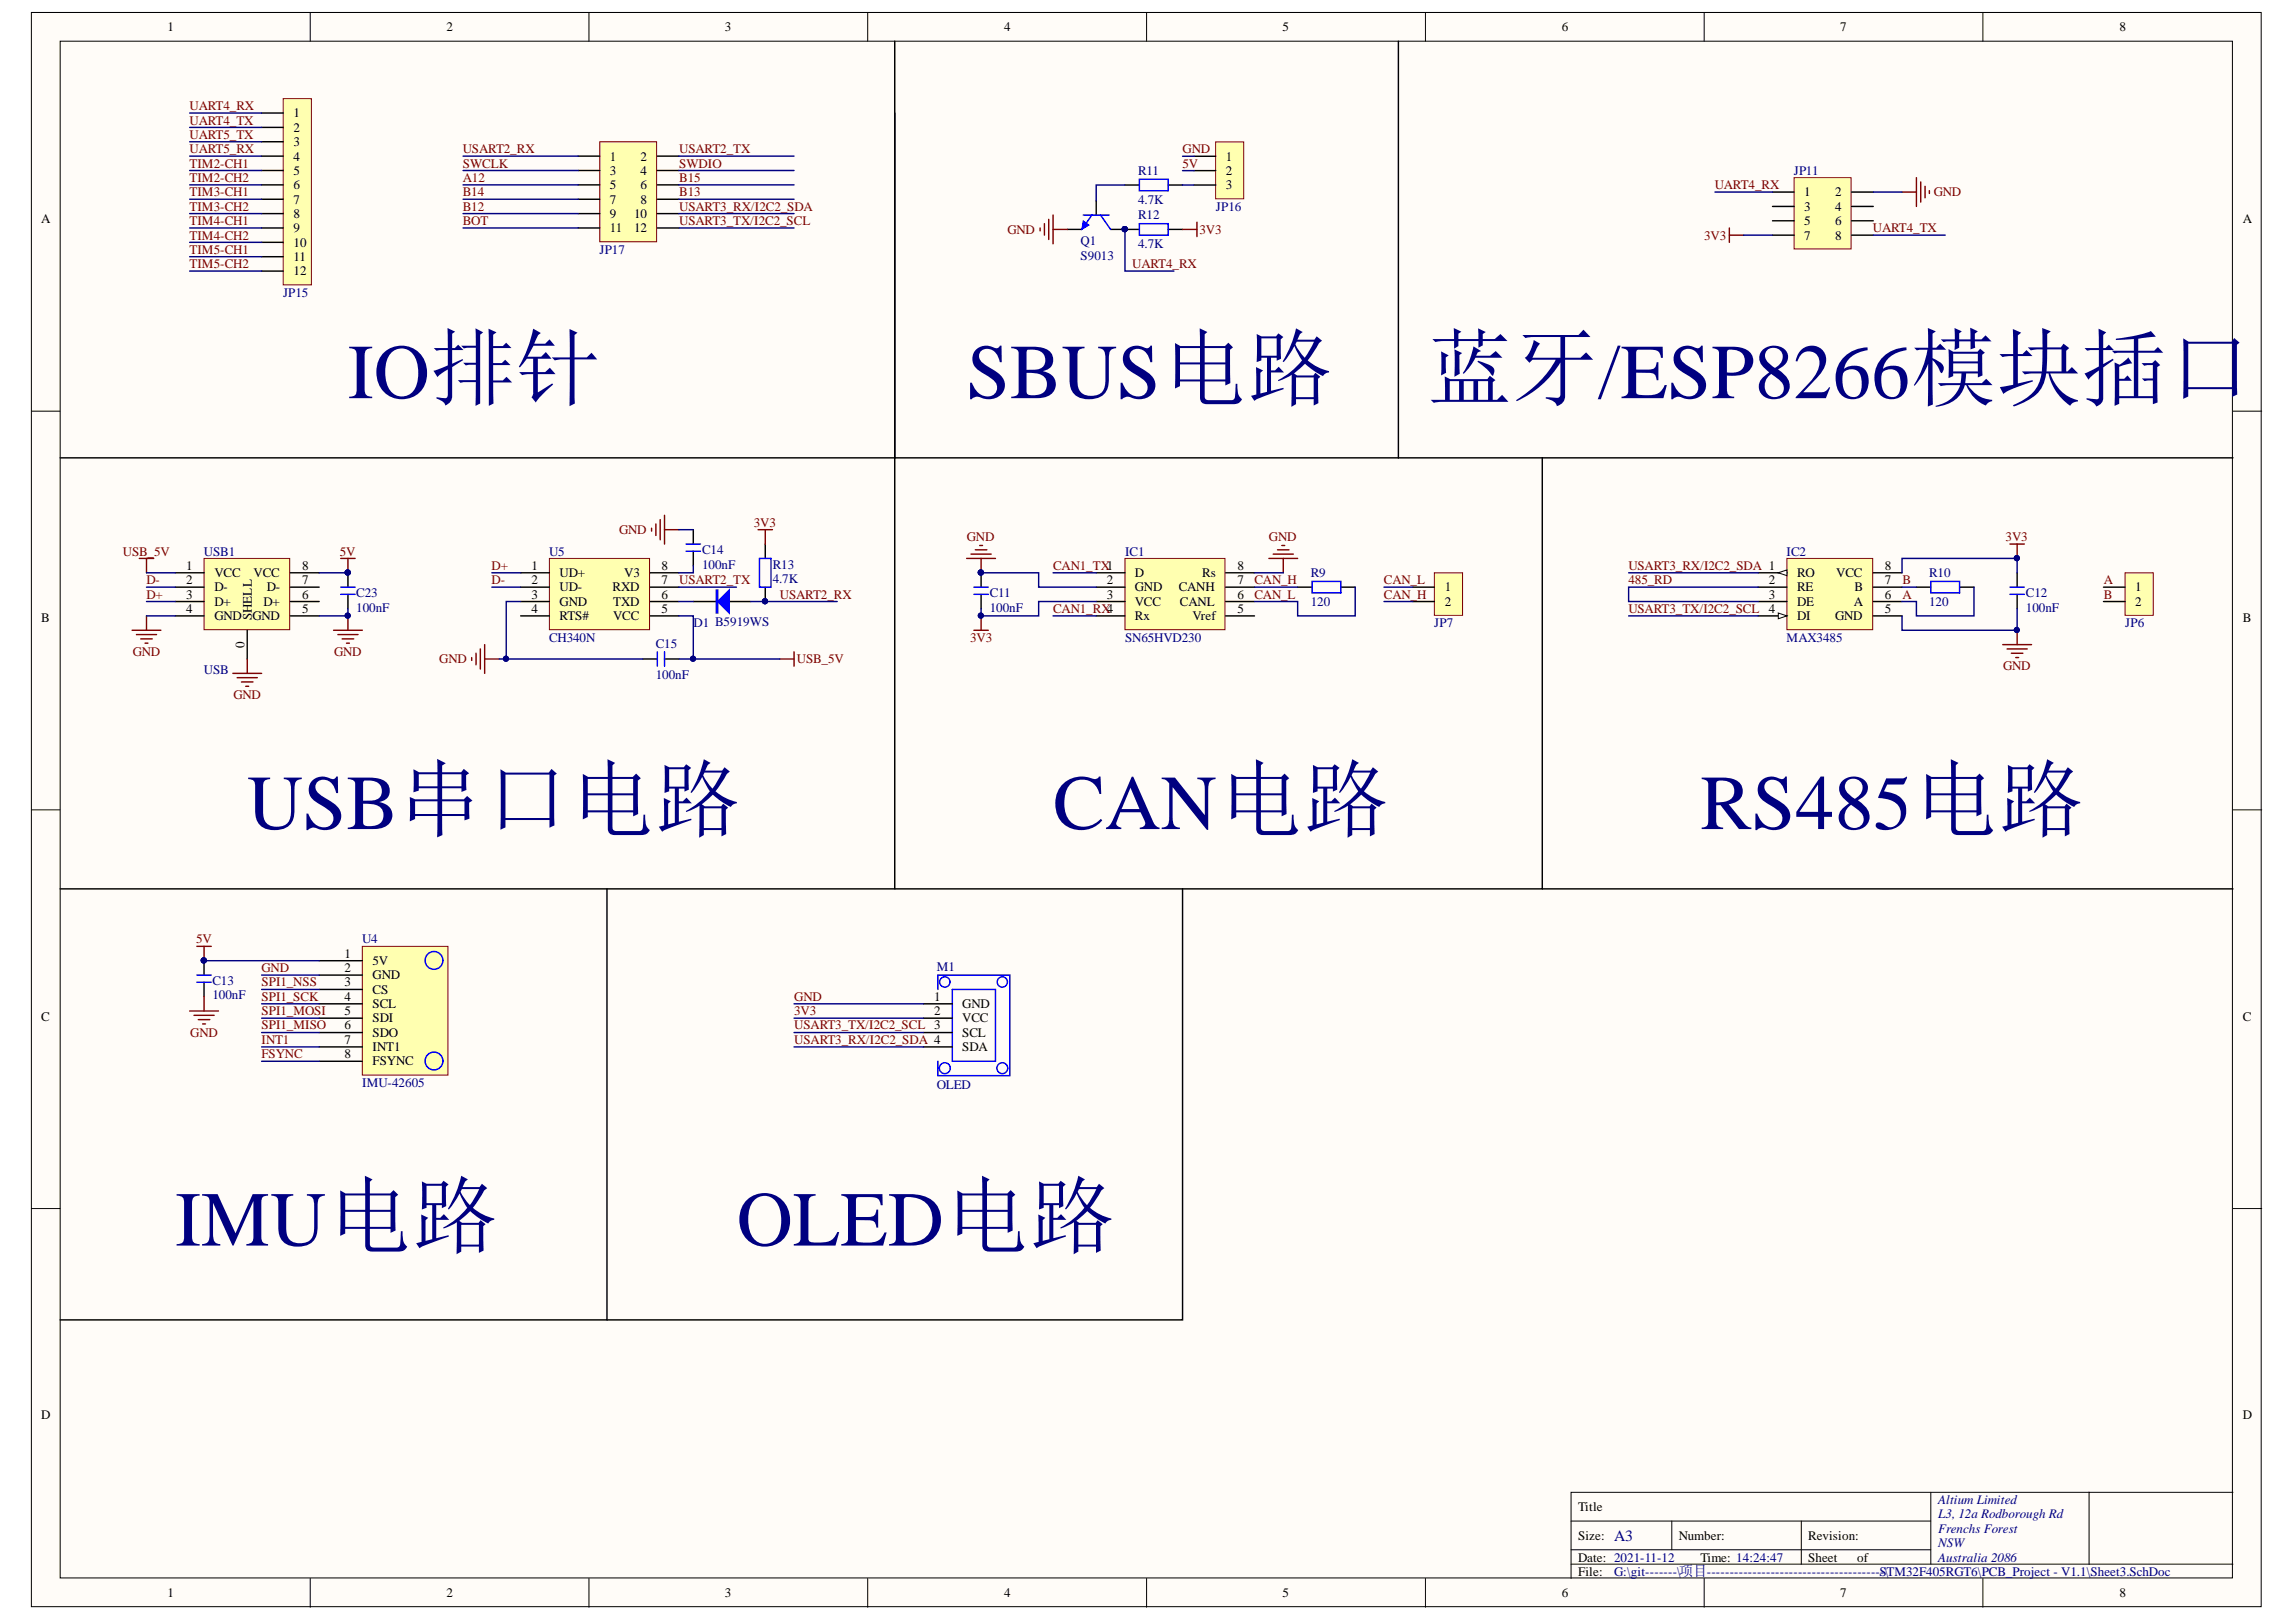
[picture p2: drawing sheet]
<svg xmlns="http://www.w3.org/2000/svg" width="297mm" height="210mm" viewBox="0 0 297 210" stroke-linecap="round" stroke-linejoin="round" font-family="sans-serif">
<defs><g id="words">
<text font-size="11.1" fill="#000080" x="184.6" y="51.5">蓝牙/ESP8266模块插口</text>
<g font-size="10.1" fill="#000080">
<text x="45" y="51.5">IO排针</text>
<text x="125.1" y="51.5">SBUS电路</text>
<text x="32" y="107.3">USB串口电路</text>
<text x="136.2" y="107.3">CAN电路</text>
<text x="220" y="107.3">RS485电路</text>
<text x="22.7" y="161.2">IMU电路</text>
<text x="95.3" y="161.2">OLED电路</text>
</g>
<text font-size="2" fill="#000080" x="208.8" y="199.4">A3</text>
<g font-size="1.7">
<text x="21.7" y="4">1</text>
<text x="57.8" y="4">2</text>
<text x="93.8" y="4">3</text>
<text x="129.9" y="4">4</text>
<text x="165.9" y="4">5</text>
<text x="202" y="4">6</text>
<text x="238.1" y="4">7</text>
<text x="274.2" y="4">8</text>
<text x="38" y="15.2">1</text>
<text x="38" y="17.1">2</text>
<text x="38" y="18.9">3</text>
<text x="38" y="20.8">4</text>
<text x="38" y="22.6">5</text>
<text x="78.9" y="20.8">1</text>
<text x="78.9" y="22.6">3</text>
<text x="82.9" y="20.8">2</text>
<text x="82.9" y="22.6">4</text>
<text x="158.6" y="20.8">1</text>
<text x="158.6" y="22.6">2</text>
<text x="5.3" y="28.9">A</text>
<text x="38" y="24.5">6</text>
<text x="38" y="26.4">7</text>
<text x="38" y="28.2">8</text>
<text x="78.9" y="24.5">5</text>
<text x="78.9" y="26.4">7</text>
<text x="78.9" y="28.2">9</text>
<text x="82" y="28.2">10</text>
<text x="82.9" y="24.5">6</text>
<text x="82.9" y="26.4">8</text>
<text x="158.6" y="24.5">3</text>
<text x="233.4" y="25.4">1</text>
<text x="233.4" y="27.3">3</text>
<text x="233.4" y="29.1">5</text>
<text x="237.4" y="25.4">2</text>
<text x="237.4" y="27.3">4</text>
<text x="237.4" y="29.1">6</text>
<text x="290.2" y="28.9">A</text>
<text x="38" y="30.1">9</text>
<text x="38" y="31.9">10</text>
<text x="38" y="33.8">11</text>
<text x="38" y="35.6">12</text>
<text x="78.9" y="30.1">11</text>
<text x="82" y="30.1">12</text>
<text x="233.4" y="31">7</text>
<text x="237.4" y="31">8</text>
<text x="24.1" y="73.7">1</text>
<text x="24.1" y="75.6">2</text>
<text x="24.1" y="77.5">3</text>
<text x="27.7" y="74.7">VCC</text>
<text x="27.7" y="76.5">D-</text>
<text x="32.8" y="74.7">VCC</text>
<text x="34.5" y="76.5">D-</text>
<text x="39.1" y="73.7">8</text>
<text x="39.1" y="75.6">7</text>
<text x="39.1" y="77.5">6</text>
<text x="68.8" y="73.7">1</text>
<text x="68.8" y="75.6">2</text>
<text x="68.8" y="77.5">3</text>
<text x="72.4" y="74.7">UD+</text>
<text x="72.4" y="76.5">UD-</text>
<text x="79.2" y="76.5">RXD</text>
<text x="80.8" y="74.7">V3</text>
<text x="85.6" y="77.5">6</text>
<text x="85.6" y="75.6">7</text>
<text x="85.6" y="73.7">8</text>
<text x="143.2" y="75.6">2</text>
<text x="143.2" y="77.5">3</text>
<text x="146.8" y="74.7">D</text>
<text x="146.8" y="76.5">GND</text>
<text x="152.5" y="76.5">CANH</text>
<text x="155.5" y="74.7">Rs</text>
<text x="160.1" y="77.5">6</text>
<text x="160.1" y="75.6">7</text>
<text x="160.1" y="73.7">8</text>
<text x="186.9" y="76.5">1</text>
<text x="228.9" y="75.6">2</text>
<text x="228.9" y="77.5">3</text>
<text x="232.5" y="74.7">RO</text>
<text x="232.5" y="76.5">RE</text>
<text x="237.6" y="74.7">VCC</text>
<text x="239.9" y="76.5">B</text>
<text x="243.8" y="77.5">6</text>
<text x="243.8" y="75.6">7</text>
<text x="243.8" y="73.7">8</text>
<text x="276.2" y="76.5">1</text>
<text x="5.3" y="80.5">B</text>
<text x="24.1" y="79.3">4</text>
<text x="27.7" y="78.4">D+</text>
<text x="27.7" y="80.3">GND</text>
<text x="31.6" y="83.9" transform="rotate(-90 31.6 83.9)">0</text>
<text x="32.6" y="80.3" transform="rotate(-90 32.6 80.3)">SHELL</text>
<text x="32.6" y="80.3">GND</text>
<text x="34.1" y="78.4">D+</text>
<text x="39.1" y="79.3">5</text>
<text x="68.8" y="79.3">4</text>
<text x="72.4" y="78.4">GND</text>
<text x="72.4" y="80.3">RTS#</text>
<text x="79.3" y="80.3">VCC</text>
<text x="79.3" y="78.4">TXD</text>
<text x="85.6" y="79.3">5</text>
<text x="146.8" y="78.4">VCC</text>
<text x="146.8" y="80.3">Rx</text>
<text x="152.7" y="78.4">CANL</text>
<text x="154.3" y="80.3">Vref</text>
<text x="160.1" y="79.3">5</text>
<text x="186.9" y="78.4">2</text>
<text x="228.9" y="79.3">4</text>
<text x="232.5" y="78.4">DE</text>
<text x="232.5" y="80.3">DI</text>
<text x="237.4" y="80.3">GND</text>
<text x="239.9" y="78.4">A</text>
<text x="243.8" y="79.3">5</text>
<text x="276.2" y="78.4">2</text>
<text x="290.2" y="80.5">B</text>
<text x="44.6" y="123.9">1</text>
<text x="44.6" y="125.8">2</text>
<text x="48.2" y="124.9">5V</text>
<text x="44.6" y="127.6">3</text>
<text x="44.6" y="129.5">4</text>
<text x="44.6" y="131.4">5</text>
<text x="48.2" y="126.7">GND</text>
<text x="48.2" y="128.6">CS</text>
<text x="48.2" y="130.4">SCL</text>
<text x="120.9" y="129.5">1</text>
<text x="120.9" y="131.4">2</text>
<text x="124.5" y="130.4">GND</text>
<text x="5.3" y="132.1">C</text>
<text x="44.6" y="133.2">6</text>
<text x="44.6" y="135.1">7</text>
<text x="44.6" y="136.9">8</text>
<text x="48.2" y="132.3">SDI</text>
<text x="48.2" y="134.2">SDO</text>
<text x="48.2" y="136">INT1</text>
<text x="48.2" y="137.9">FSYNC</text>
<text x="124.5" y="132.3">VCC</text>
<text x="124.5" y="134.2">SCL</text>
<text x="124.5" y="136">SDA</text>
<text x="290.2" y="132.1">C</text>
<text x="5.3" y="183.7">D</text>
<text x="290.2" y="183.7">D</text>
<text x="204.2" y="195.6">Title</text>
<text x="204.2" y="199.3">Size:</text>
<text x="204.2" y="202.1">Date: 2021-11-12</text>
<text x="204.2" y="203.9">File:</text>
<text x="217.2" y="199.3">Number:</text>
<text x="220" y="202.1">Time: 14:24:47</text>
<text x="233.9" y="199.3">Revision:</text>
<text x="233.9" y="202.1">Sheet</text>
<text x="240.3" y="202.1">of</text>
<text x="21.7" y="206.7">1</text>
<text x="57.8" y="206.7">2</text>
<text x="93.8" y="206.7">3</text>
<text x="129.9" y="206.7">4</text>
<text x="165.9" y="206.7">5</text>
<text x="202" y="206.7">6</text>
<text x="238.1" y="206.7">7</text>
<text x="274.2" y="206.7">8</text>
</g>
<g font-size="1.7" fill="#800000">
<text x="24.5" y="14.3">UART4_RX</text>
<text x="24.5" y="16.1">UART4_TX</text>
<text x="24.5" y="18">UART5_TX</text>
<text x="24.5" y="19.8">UART5_RX</text>
<text x="24.5" y="21.7">TIM2-CH1</text>
<text x="24.5" y="23.6">TIM2-CH2</text>
<text x="59.9" y="19.8">USART2_RX</text>
<text x="59.9" y="21.7">SWCLK</text>
<text x="59.9" y="23.6">A12</text>
<text x="87.9" y="19.8">USART2_TX</text>
<text x="87.9" y="21.7">SWDIO</text>
<text x="87.9" y="23.6">B15</text>
<text x="153" y="19.8">GND</text>
<text x="153" y="21.7">5V</text>
<text x="24.5" y="25.4">TIM3-CH1</text>
<text x="24.5" y="27.3">TIM3-CH2</text>
<text x="24.5" y="29.1">TIM4-CH1</text>
<text x="59.9" y="29.1">BOT</text>
<text x="59.9" y="27.3">B12</text>
<text x="59.9" y="25.4">B14</text>
<text x="87.9" y="29.1">USART3_TX/I2C2_SCL</text>
<text x="87.9" y="27.3">USART3_RX/I2C2_SDA</text>
<text x="87.9" y="25.4">B13</text>
<text x="221.8" y="24.5">UART4_RX</text>
<text x="250.2" y="25.4">GND</text>
<text x="24.5" y="31">TIM4-CH2</text>
<text x="24.5" y="34.7">TIM5-CH2</text>
<text x="24.5" y="32.9">TIM5-CH1</text>
<text x="130.3" y="30.2">GND</text>
<text x="146.5" y="34.7">UART4_RX</text>
<text x="155.2" y="30.2">3V3</text>
<text x="220.5" y="31">3V3</text>
<text x="242.3" y="30.1">UART4_TX</text>
<text x="15.9" y="71.9">USB_5V</text>
<text x="44" y="71.9">5V</text>
<text x="80.1" y="69.1">GND</text>
<text x="97.5" y="68.2">3V3</text>
<text x="125.1" y="70">GND</text>
<text x="164.2" y="70">GND</text>
<text x="259.5" y="70">3V3</text>
<text x="18.9" y="75.6">D-</text>
<text x="18.9" y="77.5">D+</text>
<text x="63.6" y="75.6">D-</text>
<text x="63.6" y="73.7">D+</text>
<text x="87.9" y="75.6">USART2_TX</text>
<text x="100.9" y="77.5">USART2_RX</text>
<text x="136.2" y="73.7">CAN1_TX1</text>
<text x="162.3" y="75.6">CAN_H</text>
<text x="162.3" y="77.5">CAN_L</text>
<text x="179" y="77.5">CAN_H</text>
<text x="179" y="75.6">CAN_L</text>
<text x="210.7" y="73.7">USART3_RX/I2C2_SDA 1</text>
<text x="210.7" y="75.6">485_RD</text>
<text x="246.1" y="75.6">B</text>
<text x="246.1" y="77.5">A</text>
<text x="272.2" y="77.5">B</text>
<text x="272.2" y="75.6">A</text>
<text x="125.5" y="83">3V3</text>
<text x="136.2" y="79.3">CAN1_RX4</text>
<text x="210.7" y="79.3">USART3_TX/I2C2_SCL</text>
<text x="17.2" y="84.9">GND</text>
<text x="43.2" y="84.9">GND</text>
<text x="56.8" y="85.8">GND</text>
<text x="103.1" y="85.8">USB_5V</text>
<text x="259.1" y="86.8">GND</text>
<text x="30.2" y="90.5">GND</text>
<text x="25.4" y="122.1">5V</text>
<text x="33.8" y="125.8">GND</text>
<text x="33.8" y="129.5">SPI1_SCK</text>
<text x="33.8" y="131.4">SPI1_MOSI</text>
<text x="33.8" y="127.6">SPI1_NSS</text>
<text x="102.8" y="129.5">GND</text>
<text x="102.8" y="131.4">3V3</text>
<text x="24.6" y="134.2">GND</text>
<text x="33.8" y="133.2">SPI1_MISO</text>
<text x="33.8" y="135.1">INT1</text>
<text x="33.8" y="136.9">FSYNC</text>
<text x="102.8" y="133.2">USART3_TX/I2C2_SCL 3</text>
<text x="102.8" y="135.1">USART3_RX/I2C2_SDA 4</text>
</g>
<g font-size="1.7" fill="#000080">
<text x="147.2" y="22.6">R11</text>
<text x="232.1" y="22.6">JP11</text>
<text x="147.2" y="26.4">4.7K</text>
<text x="147.2" y="28.4">R12</text>
<text x="157.3" y="27.3">JP16</text>
<text x="77.6" y="32.9">JP17</text>
<text x="139.8" y="31.8">Q1</text>
<text x="139.8" y="33.6">S9013</text>
<text x="147.2" y="32.1">4.7K</text>
<text x="36.6" y="38.4">JP15</text>
<text x="26.4" y="71.9">USB1</text>
<text x="71" y="71.9">U5</text>
<text x="90.8" y="71.7">C14</text>
<text x="145.6" y="71.9">IC1</text>
<text x="231.1" y="71.9">IC2</text>
<text x="46.1" y="77.3">C23</text>
<text x="90.8" y="73.6">100nF</text>
<text x="100" y="73.6">R13</text>
<text x="100" y="75.4">4.7K</text>
<text x="128" y="77.3">C11</text>
<text x="169.6" y="74.7">R9</text>
<text x="249.6" y="74.7">R10</text>
<text x="262.1" y="77.3">C12</text>
<text x="46.1" y="79.2">100nF</text>
<text x="71" y="83">CH340N</text>
<text x="84.8" y="83.8">C15</text>
<text x="89.7" y="81.2">D1 B5919WS</text>
<text x="128" y="79.2">100nF</text>
<text x="145.6" y="83">SN65HVD230</text>
<text x="169.6" y="78.4">120</text>
<text x="185.6" y="81.2">JP7</text>
<text x="231.1" y="83">MAX3485</text>
<text x="249.6" y="78.4">120</text>
<text x="262.1" y="79.2">100nF</text>
<text x="274.9" y="81.2">JP6</text>
<text x="26.4" y="87.2">USB</text>
<text x="84.8" y="87.9">100nF</text>
<text x="46.9" y="122.1">U4</text>
<text x="121.2" y="125.6">M1</text>
<text x="27.5" y="127.5">C13</text>
<text x="27.5" y="129.3">100nF</text>
<text x="46.9" y="140.7">IMU-42605</text>
<text x="121.2" y="140.9">OLED</text>
<text x="250.8" y="194.6">Altium Limited</text>
<text x="250.8" y="196.5">L3, 12a Rodborough Rd</text>
<text x="208.8" y="203.9">G:\git-------\项目--------------------------------------STM32F405RGT6\PCB_Project - V1.1\Sheet3.SchDoc</text>
<text x="243.2" y="203.9">-\</text>
<text x="250.8" y="198.4">Frenchs Forest</text>
<text x="250.8" y="200.2">NSW</text>
<text x="250.8" y="202.1">Australia 2086</text>
</g>
</g></defs>
<g fill="#fffcf8" stroke="#000" stroke-width=".13">
<path d="M4.1 1.6h288.4v206.3h-288.4z"/>
<path d="M7.8 5.3h281v198.9h-281z"/>
</g>
<g fill="none" stroke="#000" stroke-width=".13">
<path d="M40.1 1.6v3.7M76.2 1.6v3.7M112.3 1.6v3.7M148.3 1.6v3.7M184.4 1.6v3.7M220.5 1.6v3.7M256.5 1.6v3.7M4.1 53.2h3.7M288.9 53.2h3.7M4.1 104.8h3.7M288.9 104.8h3.7M4.1 156.4h3.7"/>
<path d="M288.9 156.4h3.7M203.3 196.8h46.5M216.3 196.8v3.8M233 196.8v5.6M249.8 193.1v9.3M270.3 193.1h-67v11.2M288.9 193.1h-18.6v9.3M40.1 204.3v3.7M76.2 204.3v3.7M112.3 204.3v3.7M148.3 204.3v3.7M184.4 204.3v3.7"/>
<path d="M203.3 202.4h85.6M203.3 200.6h46.5M220.5 204.3v3.7M256.5 204.3v3.7"/>
</g>
<path d="M26.4 72.3h11.1v9.2h-11.1z" fill="#ffffb0" stroke="#800000" stroke-width=".13"/>
<path d="M22.7 74.1h3.7M22.7 76h3.7M22.7 77.8h3.7M22.7 79.7h3.7M37.6 74.1h3.7M37.6 76h3.7M37.6 77.8h3.7M37.6 79.7h3.7M89.7 77.8h3M94.3 77.8h2.8M32 81.6v3.7" fill="none" stroke="#000" stroke-width=".19"/>
<path d="M92.9 77.8l1.4-1.4v2.9z" fill="#00f"/>
<path d="M92.7 76.4h.2v2.9h-.2zM92.8 76.4v2.9M92.9 77.8l1.4-1.4v2.9z" fill="none" stroke="#00f" stroke-width=".19"/>
<path d="M71.1 72.3h12.9v9.2h-12.9z" fill="#ffffb0" stroke="#800000" stroke-width=".13"/>
<path d="M67.4 74.1h3.7M67.4 76h3.7M67.4 77.8h3.7M67.4 79.7h3.7M84.1 74.1h3.7M84.1 76h3.7M84.1 77.8h3.7M84.1 79.7h3.7" fill="none" stroke="#000" stroke-width=".19"/>
<path d="M274.9 74.1h3.7v5.5h-3.7z" fill="#ffffb0" stroke="#800000" stroke-width=".13"/>
<path d="M272.1 76h2.8M272.1 77.8h2.8" fill="none" stroke="#000" stroke-width=".19"/>
<path d="M185.6 74.1h3.6v5.5h-3.6z" fill="#ffffb0" stroke="#800000" stroke-width=".13"/>
<path d="M182.8 76h2.8M182.8 77.8h2.8" fill="none" stroke="#000" stroke-width=".19"/>
<path d="M231.2 72.3h11.1v9.2h-11.1z" fill="#ffffb0" stroke="#800000" stroke-width=".13"/>
<path d="M227.5 74.1h3.7" fill="none" stroke="#000" stroke-width=".19"/>
<path d="M230.1 74.1l1.1-.3v.7z" fill="#fffcf8"/>
<path d="M230.1 74.1l1.1-.3v.7z" fill="none" stroke="#000" stroke-width=".13"/>
<path d="M227.5 76h3.7M227.5 77.8h3.7M227.5 79.7h3.7M242.3 76h3.8M242.3 77.8h3.8M242.3 79.7h3.8M242.3 74.1h3.8" fill="none" stroke="#000" stroke-width=".19"/>
<path d="M230.1 79.3l1.1 .4-1.1 .4z" fill="#fffcf8"/>
<path d="M230.1 79.3l1.1 .4-1.1 .4z" fill="none" stroke="#000" stroke-width=".13"/>
<path d="M260 70.4h1.9M261 70.4v1.9M259.1 83.4h3.7M259.7 84h2.6M260.2 84.5h1.5M260.8 85.1h.3M261 81.6v1.8" fill="none" stroke="#800000" stroke-width=".19"/>
<g fill="#000080" stroke="#000080" stroke-width=".13">
<circle cx="260.9" cy="72.2" r=".33"/>
<circle cx="260.9" cy="81.5" r=".33"/>
</g>
<path d="M261 74.1v1.9M261 76.9v1.9" fill="none" stroke="#000" stroke-width=".19"/>
<path d="M260 76h1.9M260 76.9h1.9" fill="none" stroke="#00f" stroke-width=".19"/>
<path d="M145.5 72.3h13v9.2h-13z" fill="#ffffb0" stroke="#800000" stroke-width=".13"/>
<g fill="none" stroke="#000" stroke-width=".19">
<path d="M126.9 74.1v1.9M126.9 76.9v1.9M141.8 74.1h3.7M141.8 76h3.7M141.8 77.8h3.7M141.8 79.7h3.7M158.6 74.1h3.7M158.6 76h3.7M158.6 77.8h3.7M158.6 79.7h3.7M167.9 76h1.8M173.5 76h1.8"/>
<path d="M247.9 76h1.9M253.5 76h1.9M119.5 129.9h3.7M119.5 131.8h3.7M119.5 133.6h3.7M119.5 135.5h3.7"/>
</g>
<path d="M125.1 72.3h3.7M125.6 71.7h2.6M126.2 71.1h1.5M126.7 70.6h.4M126.9 72.3v1.8M126.9 79.7v1.9M164.2 72.3h3.7M164.7 71.7h2.6M165.3 71.1h1.5M165.8 70.6h.4M166 72.3v1.8M126 81.6h1.9" fill="none" stroke="#800000" stroke-width=".19"/>
<g fill="none" stroke="#00f" stroke-width=".19">
<path d="M126 76h1.9M126 76.9h1.9M169.7 75.2h3.8v1.5h-3.8zM249.8 75.2h3.7v1.5h-3.7zM121.3 128v-1.8h9.3v13h-9.3v-1.9M123.2 128h5.6v9.3h-5.6z"/>
<circle cx="122.2" cy="127.1" r=".67"/>
<circle cx="122.2" cy="138.2" r=".71"/>
<circle cx="129.7" cy="127.1" r=".66"/>
<circle cx="129.7" cy="138.2" r=".7"/>
</g>
<g fill="#000080" stroke="#000080" stroke-width=".13">
<circle cx="126.9" cy="74.1" r=".33"/>
<circle cx="126.9" cy="79.7" r=".33"/>
</g>
<path d="M77.6 18.3h7.3v13h-7.3z" fill="#ffffb0" stroke="#800000" stroke-width=".13"/>
<g fill="none" stroke="#000" stroke-width=".19">
<path d="M74.8 20.2h2.8M74.8 22.1h2.8M74.8 23.9h2.8M74.8 25.8h2.8M74.8 27.6h2.8M74.8 29.5h2.8M85 20.2h2.8M85 22.1h2.8M85 23.9h2.8M85 25.8h2.8M85 27.6h2.8M85 29.5h2.8"/>
<path d="M89.7 68.5v1.9M89.7 71.3v1.9M99 70.4v1.9M99 76v1.8M83.2 85.3h1.8M86 85.3h1.8"/>
</g>
<circle cx="99" cy="77.8" r=".33" fill="#000080" stroke="#000080" stroke-width=".13"/>
<path d="M88.8 70.4h1.8M88.8 71.3h1.8M98.3 72.3h1.4v3.7h-1.4zM85 84.4v1.8M86 84.4v1.8" fill="none" stroke="#00f" stroke-width=".19"/>
<g fill="none" stroke="#800000" stroke-width=".19">
<path d="M84.3 68.4v.3M84.9 67.8v1.5M85.4 67.2v2.6M86 68.5h1.8M86 66.7v3.7M98.1 68.5h1.8M99 68.5v1.9M61 85.1v.4M61.6 84.5v1.5M62.1 84v2.6M62.7 85.3h1.9M62.7 83.4v3.7"/>
<path d="M100.9 85.3h1.8M102.7 84.4v1.8"/>
</g>
<path d="M232.1 23h7.4v9.2h-7.4z" fill="#ffffb0" stroke="#800000" stroke-width=".13"/>
<path d="M229.3 24.9h2.8M229.3 26.7h2.8M229.3 28.6h2.8M229.3 30.4h2.8M239.6 24.9h2.7M239.6 26.7h2.7M239.6 28.6h2.7M239.6 30.4h2.7" fill="none" stroke="#000" stroke-width=".19"/>
<path d="M223.7 29.5v1.9M223.7 30.4h1.9M246.1 24.9h1.8M247.9 23v3.7M248.5 23.6v2.6M249 24.1v1.5M249.6 24.7v.3" fill="none" stroke="#800000" stroke-width=".19"/>
<path d="M157.3 18.4h3.6v7.3h-3.6z" fill="#ffffb0" stroke="#800000" stroke-width=".13"/>
<path d="M138.1 29.7h1.9M141.8 26v1.8M143.7 29.7h1.8M154.5 20.2h2.8M154.5 22.1h2.8M154.5 23.9h2.8" fill="none" stroke="#000" stroke-width=".19"/>
<circle cx="145.5" cy="29.7" r=".33" fill="#000080" stroke="#000080" stroke-width=".13"/>
<path d="M140.1 27.8h3.4M141.3 27.8l-1.3 1.9M142.4 27.8l1.3 1.9" fill="none" stroke="#00f" stroke-width=".19"/>
<path d="M140.1 28.6l.8 .5-.9 .6z" fill="#00f"/>
<path d="M140.1 28.6l.8 .5-.9 .6z" fill="none" stroke="#00f" stroke-width=".13"/>
<circle cx="145.5" cy="29.7" r=".33" fill="#000080" stroke="#000080" stroke-width=".13"/>
<path d="M145.5 23.9h1.9M145.5 29.7h1.9M151.1 23.9h1.9M151.1 29.7h1.9" fill="none" stroke="#000" stroke-width=".19"/>
<path d="M147.4 23.2h3.7v1.5h-3.7zM147.4 28.9h3.7v1.5h-3.7z" fill="none" stroke="#00f" stroke-width=".19"/>
<g fill="none" stroke="#800000" stroke-width=".19">
<path d="M134.6 29.5v.4M135.1 28.9v1.5M135.7 28.4v2.6M136.2 27.8v3.7M136.2 29.7h1.9M153 29.7h1.9M154.9 28.8v1.8M18 72.3h1.9M19 72.3v1.8M19 79.7v1.9M17.1 81.6h3.7M17.6 82.1h2.7"/>
<path d="M18.2 82.7h1.5M18.8 83.2h.3"/>
</g>
<path d="M36.6 12.8h3.7v24.1h-3.7z" fill="#ffffb0" stroke="#800000" stroke-width=".13"/>
<g fill="none" stroke="#000" stroke-width=".19">
<path d="M33.8 14.6h2.8M33.8 16.5h2.8M33.8 18.3h2.8M115.8 5.3v54h-108M33.8 20.2h2.8M33.8 22.1h2.8M33.8 23.9h2.8M33.8 25.8h2.8M33.8 27.6h2.8M33.8 29.5h2.8M33.8 31.4h2.8M33.8 33.2h2.8"/>
<path d="M33.8 35.1h2.8M45 74.1v1.9M45 76.9v1.9"/>
</g>
<path d="M44.1 72.3h1.8M45 72.3v1.8M45 79.7v1.9M30.1 87.1h3.7M30.7 87.7h2.6M31.2 88.3h1.5M31.8 88.8h.4M32 85.3v1.8M43.2 81.6h3.7M43.7 82.1h2.6M44.3 82.7h1.5M44.8 83.2h.4" fill="none" stroke="#800000" stroke-width=".19"/>
<g fill="#000080" stroke="#000080" stroke-width=".13">
<circle cx="45" cy="74.1" r=".33"/>
<circle cx="45" cy="79.7" r=".33"/>
</g>
<path d="M44.1 76h1.8M44.1 76.9h1.8" fill="none" stroke="#00f" stroke-width=".19"/>
<path d="M46.9 122.5h11.1v16.6h-11.1z" fill="#ffffb0" stroke="#800000" stroke-width=".13"/>
<g fill="none" stroke="#000" stroke-width=".19">
<path d="M115.8 14.6v44.7M180.9 5.3v54M115.8 59.3v55.7h-108M115.8 59.3h173.1M199.5 59.3v55.7h-83.7M78.5 115v55.8h-70.7M153 115v55.8h-74.5M199.5 115h89.4M26.4 124.3v1.9M26.4 127.1v1.9M41.3 124.3h5.6M41.3 126.2h5.6"/>
<path d="M41.3 128h5.6M41.3 129.9h5.6M41.3 131.8h5.6M41.3 133.6h5.6M41.3 135.5h5.6M41.3 137.3h5.6"/>
</g>
<g fill="none" stroke="#00f" stroke-width=".19">
<path d="M25.5 126.2h1.8M25.5 127.1h1.8"/>
<circle cx="56.1" cy="137.3" r="1.15"/>
<circle cx="56.1" cy="124.3" r="1.15"/>
</g>
<g fill="#000080" stroke="#000080" stroke-width=".13">
<circle cx="26.4" cy="124.3" r=".33"/>
<circle cx="126.9" cy="74.1" r=".33"/>
<circle cx="126.9" cy="79.7" r=".33"/>
<circle cx="260.9" cy="72.2" r=".33"/>
<circle cx="260.9" cy="81.5" r=".33"/>
<circle cx="99" cy="77.8" r=".33"/>
<circle cx="65.5" cy="85.2" r=".33"/>
<circle cx="89.7" cy="85.2" r=".33"/>
<circle cx="145.5" cy="29.7" r=".33"/>
<circle cx="45" cy="74.1" r=".33"/>
<circle cx="45" cy="79.7" r=".33"/>
</g>
<path d="M24.5 130.8h3.8M25.1 131.4h2.6M25.5 122.5h1.8M25.7 131.9h1.4M26.2 132.5h.4M26.4 122.5v1.8M26.4 129v1.8" fill="none" stroke="#800000" stroke-width=".19"/>
<g fill="none" stroke="#000080" stroke-width=".19">
<path d="M24.5 14.6h9.3M24.5 16.5h9.3M24.5 18.3h9.3M24.5 23.9h9.3M24.5 20.2h9.3M24.5 29.5h9.3M24.5 27.6h9.3M24.5 22.1h9.3M24.5 31.4h9.3M24.5 25.8h9.3M24.5 35.1h9.3M24.5 33.2h9.3"/>
<path d="M59.9 23.9h14.9M59.9 20.2h14.9M59.9 29.5h14.9M59.9 27.6h14.9M59.9 22.1h14.9M59.9 25.8h14.9M87.8 23.9h14.9M87.8 20.2h14.9M87.8 29.5h14.9M87.8 27.6h14.9M87.8 22.1h14.9M87.8 25.8h14.9"/>
<path d="M145.5 23.9h-3.7v2.1M145.5 29.7v5.4h6.4M153 23.9h1.5M153 22.1h1.5M153 20.2h1.5M221.9 24.9h7.4M225.6 30.4h3.7M242.3 24.9h3.8M242.3 30.4h9.4M19 76h3.7M19 74.1h3.7M19 79.7h3.7"/>
<path d="M19 77.8h3.7M41.3 74.1h3.7M45 78.8v.9h-3.7M63.6 76h3.8M63.6 74.1h3.8M67.4 77.8h-1.9v7.5M87.8 79.7h1.9v5.6M87.8 76h7.5M87.8 77.8h1.9M87.8 68.5h1.9M89.7 73.2v.9h-1.9M97.1 77.8h11.2"/>
<path d="M126.9 74.1h7.5v1.9h7.4M136.2 74.1h5.6M136.2 79.7h5.6M141.8 77.8h-7.4v1.9h-7.5v-.9M162.3 76h5.6M162.3 74.1h3.7M175.3 76v3.7h-7.4v-1.9h-5.6M179.1 76h3.7M179.1 77.8h3.7M210.7 74.1h16.8M210.7 79.7h16.8M227.5 76h-16.8v1.8h16.8"/>
<path d="M246.1 74.1v-1.8h14.9v1.8M246.1 76h1.8M255.4 76v3.7h-7.5v-1.9h-1.8M261 78.8v2.8h-14.9v-1.9M64.6 85.3h18.6M87.8 85.3h13.1M26.4 124.3h14.9M33.8 133.6h7.5M33.8 135.5h7.5M33.8 131.8h7.5M33.8 129.9h7.5M33.8 128h7.5"/>
<path d="M33.8 137.3h7.5M33.8 126.2h7.5M102.7 133.6h16.8M102.7 135.5h16.8M102.7 131.8h16.8M102.7 129.9h16.8"/>
</g>
<use href="#words"/>
</svg>
